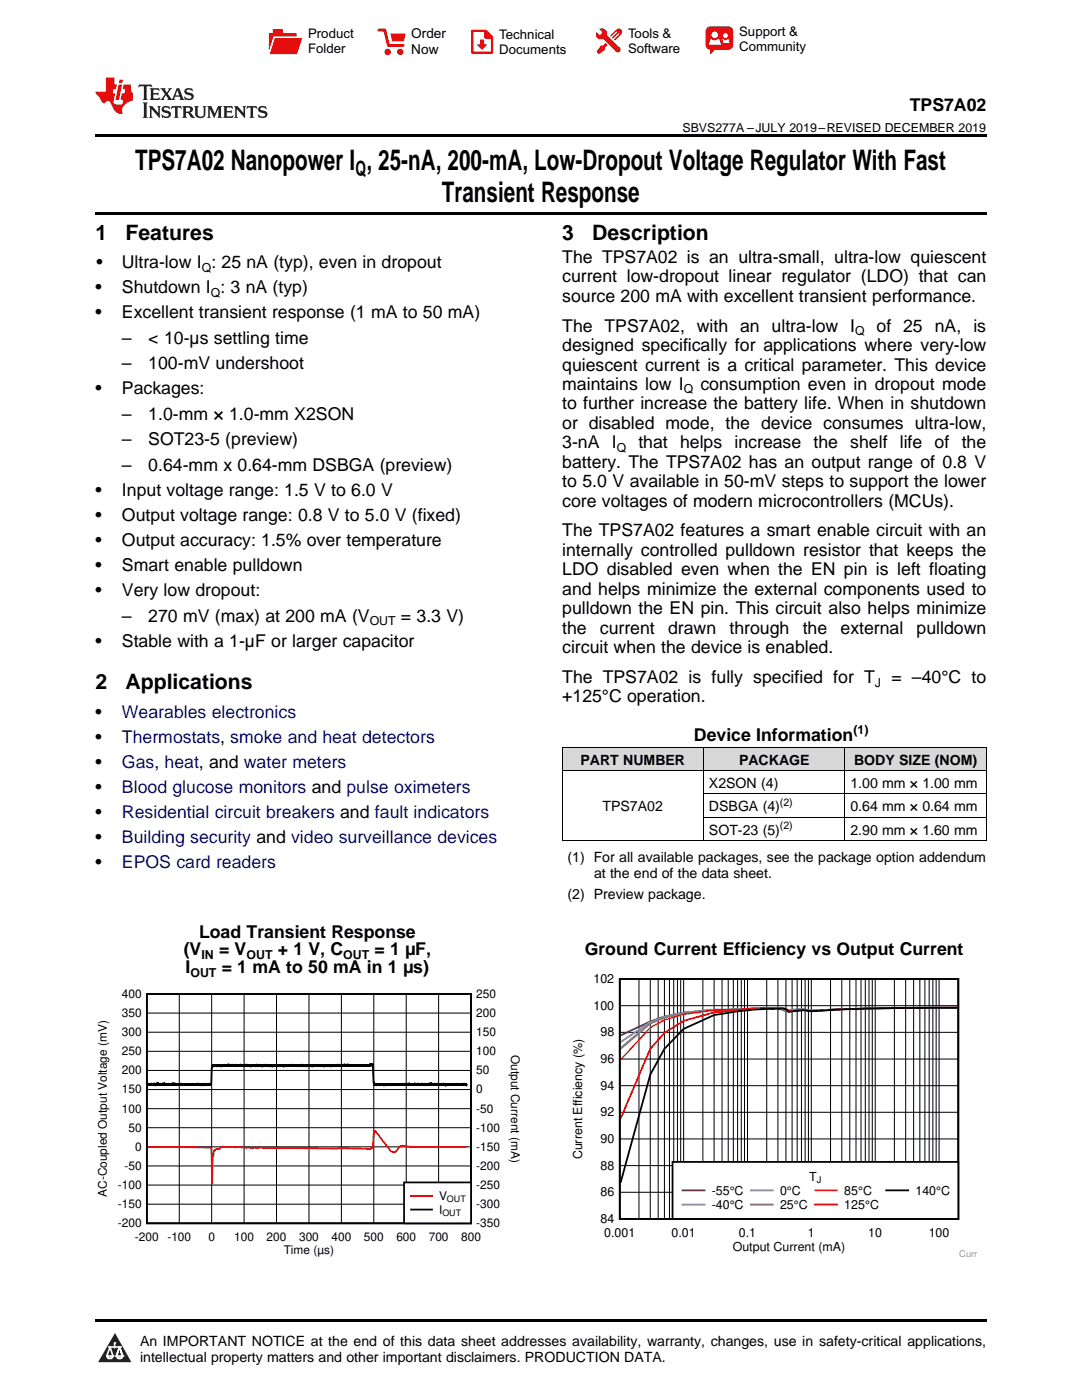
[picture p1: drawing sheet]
<svg xmlns="http://www.w3.org/2000/svg" width="216mm" height="279mm" viewBox="0 0 216 279" stroke-linecap="round" stroke-linejoin="round" font-family="sans-serif">
<defs><g id="words">
<g font-size="5.6">
<text x="27" y="33.9">TPS7A02 Nanopower I , 25-nA, 200-mA, Low-Dropout Voltage Regulator With Fast</text>
<text x="88.2" y="40.3">Transient Response</text>
</g>
<g font-size="4.2">
<text x="70.9" y="35">Q</text>
<text x="19" y="47.8">1</text>
<text x="25" y="47.8">Features</text>
<text x="112.2" y="47.8">3</text>
<text x="118.2" y="47.8">Description</text>
<text x="19" y="137.5">2</text>
<text x="25" y="137.5">Applications</text>
</g>
<g font-size="3.5">
<text x="181.5" y="22.2">TPS7A02</text>
<text x="19.2" y="53.5">•</text>
<text x="24.3" y="53.5">Ultra-low I : 25 nA (typ), even in dropout</text>
<text x="112.2" y="52.5">The TPS7A02 is an ultra-small, ultra-low quiescent</text>
<text x="19" y="58.5">•</text>
<text x="24.3" y="58.5">Shutdown I : 3 nA (typ)</text>
<text x="112.2" y="56.3">current low-dropout linear regulator (LDO) that can</text>
<text x="19" y="63.5">•</text>
<text x="24.3" y="63.5">Excellent transient response (1 mA to 50 mA)</text>
<text x="112.2" y="60.2">source 200 mA with excellent transient performance.</text>
<text x="24.3" y="68.6">–</text>
<text x="29.6" y="68.6">&lt; 10-µs settling time</text>
<text x="112.2" y="66.2">The TPS7A02, with an ultra-low I</text>
<text x="112.2" y="70.1">designed specifically for applications where very-low</text>
<text x="174.9" y="66.2">of 25 nA, is</text>
<text x="24.3" y="73.7">–</text>
<text x="29.6" y="73.7">100-mV undershoot</text>
<text x="112.2" y="73.9">quiescent current is a critical parameter. This device</text>
<text x="112.2" y="77.8">maintains low I</text>
<text x="139.8" y="77.8">consumption even in dropout mode</text>
<text x="19" y="78.7">•</text>
<text x="24.3" y="78.7">Packages:</text>
<text x="24.3" y="83.8">–</text>
<text x="29.6" y="83.8">1.0-mm × 1.0-mm X2SON</text>
<text x="112.2" y="81.7">to further increase the battery life. When in shutdown</text>
<text x="24.3" y="88.9">–</text>
<text x="29.6" y="88.9">SOT23-5 (preview)</text>
<text x="112.2" y="85.6">or disabled mode, the device consumes ultra-low,</text>
<text x="112.2" y="89.5">3-nA I</text>
<text x="127.4" y="89.5">that helps increase the shelf life of the</text>
<text x="24.3" y="93.9">–</text>
<text x="29.6" y="93.9">0.64-mm x 0.64-mm DSBGA (preview)</text>
<text x="112.2" y="93.3">battery. The TPS7A02 has an output range of 0.8 V</text>
<text x="19" y="99">•</text>
<text x="24.3" y="99">Input voltage range: 1.5 V to 6.0 V</text>
<text x="112.2" y="97.2">to 5.0 V available in 50-mV steps to support the lower</text>
<text x="112.2" y="101.1">core voltages of modern microcontrollers (MCUs).</text>
<text x="19" y="104">•</text>
<text x="24.3" y="104">Output voltage range: 0.8 V to 5.0 V (fixed)</text>
<text x="112.2" y="107.1">The TPS7A02 features a smart enable circuit with an</text>
<text x="19" y="109">•</text>
<text x="19" y="114">•</text>
<text x="24.3" y="109">Output accuracy: 1.5% over temperature</text>
<text x="24.3" y="114">Smart enable pulldown</text>
<text x="112.2" y="110.9">internally controlled pulldown resistor that keeps the</text>
<text x="19" y="119">•</text>
<text x="24.3" y="119">Very low dropout:</text>
<text x="112.2" y="114.8">LDO disabled even when the EN pin is left floating</text>
<text x="112.2" y="118.7">and helps minimize the external components used to</text>
<text x="24.3" y="124.1">–</text>
<text x="29.6" y="124.1">270 mV (max) at 200 mA (V</text>
<text x="80" y="124.1">= 3.3 V)</text>
<text x="112.2" y="122.6">pulldown the EN pin. This circuit also helps minimize</text>
<text x="19" y="129.1">•</text>
<text x="24.3" y="129.1">Stable with a 1-µF or larger capacitor</text>
<text x="112.2" y="126.5">the</text>
<text x="112.2" y="130.4">circuit when the device is enabled.</text>
<text x="119.7" y="126.5">current</text>
<text x="133.3" y="126.5">drawn</text>
<text x="145.6" y="126.5">through</text>
<text x="160.2" y="126.5">the</text>
<text x="167.7" y="126.5">external</text>
<text x="182.9" y="126.5">pulldown</text>
<text x="112.2" y="136.3">The TPS7A02 is fully specified for T</text>
<text x="177.9" y="136.3">= –40°C to</text>
<text x="19" y="143.2">•</text>
<text x="112.2" y="140.2">+125°C operation.</text>
<text x="19" y="148.2">•</text>
<text x="138.5" y="147.9">Device Information</text>
<text x="19" y="153.2">•</text>
<text x="19" y="158.3">•</text>
<text x="19" y="163.3">•</text>
<text x="19" y="168.3">•</text>
<text x="19" y="173.3">•</text>
<text x="36.7" y="190.7">(V</text>
<text x="39.7" y="187.1">Load Transient Response</text>
<text x="43.7" y="190.7">= V</text>
<text x="55.4" y="190.7">+ 1 V, C</text>
<text x="74.7" y="190.7">= 1 µF,</text>
<text x="116.7" y="190.7">Ground Current Efficiency vs Output Current</text>
<text x="37" y="194.2">I</text>
<text x="44.2" y="194.2">= 1 mA to 50 mA in 1 µs)</text>
</g>
<g font-size="3.5" fill="#0000c8">
<text x="24.3" y="143.2">Wearables electronics</text>
<text x="24.3" y="148.2">Thermostats, smoke and heat detectors</text>
<text x="24.3" y="153.2">Gas, heat, and water meters</text>
<text x="24.3" y="158.3">Blood glucose monitors and pulse oximeters</text>
<text x="24.3" y="163.3">Residential circuit breakers and fault indicators</text>
<text x="24.3" y="168.3">Building security and video surveillance devices</text>
<text x="24.3" y="173.3">EPOS card readers</text>
</g>
<g font-size="2.8">
<text x="115.8" y="152.6">PART NUMBER</text>
<text x="147.5" y="152.6">PACKAGE</text>
<text x="170.4" y="152.6">BODY SIZE (NOM)</text>
<text x="120.2" y="161.9">TPS7A02</text>
<text x="141.5" y="157.2">X2SON (4)</text>
<text x="141.5" y="161.9">DSBGA (4)</text>
<text x="169.7" y="157.2">1.00 mm × 1.00 mm</text>
<text x="169.7" y="161.9">0.64 mm × 0.64 mm</text>
<text x="141.5" y="166.5">SOT-23 (5)</text>
<text x="169.7" y="166.5">2.90 mm × 1.60 mm</text>
<text x="113.2" y="172">(1) For all available packages, see the package option addendum</text>
<text x="113.2" y="179.5">(2) Preview package.</text>
<text x="118.5" y="175.2">at the end of the data sheet.</text>
<text x="27.9" y="268.6">An IMPORTANT NOTICE at the end of this data sheet addresses availability, warranty, changes, use in safety-critical applications,</text>
<text x="27.9" y="271.8">intellectual property matters and other important disclaimers. PRODUCTION DATA.</text>
</g>
<g font-size="2.7">
<text x="82.1" y="7.7">Order</text>
<text x="82.1" y="10.7">Now</text>
</g>
<g font-size="2.6">
<text x="61.5" y="7.6">Product</text>
<text x="61.5" y="10.6">Folder</text>
<text x="99.6" y="7.8">Technical</text>
<text x="99.6" y="10.8">Documents</text>
<text x="125.3" y="7.6">Tools &amp;</text>
<text x="125.3" y="10.6">Software</text>
<text x="147.5" y="7.2">Support &amp;</text>
<text x="147.5" y="10.2">Community</text>
</g>
<g font-size="2.5">
<text x="136.2" y="26.3">SBVS277A –JULY 2019–REVISED DECEMBER 2019</text>
<text x="40.3" y="54.2">Q</text>
<text x="42.1" y="59.2">Q</text>
<text x="170.6" y="66.9">Q</text>
<text x="136.4" y="78.5">Q</text>
<text x="123" y="90.2">Q</text>
<text x="73.8" y="124.8">OUT</text>
<text x="174.6" y="137">J</text>
<text x="170.3" y="146.5">(1)</text>
<text x="40.2" y="191.4">IN</text>
<text x="49.2" y="191.4">OUT</text>
<text x="68.5" y="191.4">OUT</text>
<text x="38" y="194.9">OUT</text>
<text x="118.4" y="196.2">102</text>
<text x="118.4" y="201.5">100</text>
<text x="119.8" y="206.8">98</text>
<text x="119.8" y="212.2">96</text>
<text x="119.8" y="217.5">94</text>
<text x="119.8" y="222.8">92</text>
<text x="116.1" y="231.4" transform="rotate(-90 116.1 231.4)">Current Efficiency (%)</text>
<text x="119.8" y="233.4">88</text>
<text x="119.8" y="228.1">90</text>
<text x="119.8" y="238.8">86</text>
<text x="142" y="238.4">-55°C</text>
<text x="155.7" y="238.4">0°C</text>
<text x="161.5" y="235.6">T</text>
<text x="168.5" y="238.4">85°C</text>
<text x="182.7" y="238.4">140°C</text>
<text x="119.8" y="244.1">84</text>
<text x="142" y="241.3">-40°C</text>
<text x="155.7" y="241.3">25°C</text>
<text x="168.5" y="241.3">125°C</text>
<text x="120.6" y="246.9">0.001</text>
<text x="134" y="246.9">0.01</text>
<text x="146.2" y="249.8">Output Current (mA)</text>
<text x="147.4" y="246.9">0.1</text>
<text x="161.2" y="246.9">1</text>
<text x="173.3" y="246.9">10</text>
<text x="185.3" y="246.9">100</text>
</g>
<g font-size="2.4">
<text x="24.3" y="203">350</text>
<text x="24.3" y="199.1">400</text>
<text x="95" y="203">200</text>
<text x="95" y="199.1">250</text>
<text x="24.3" y="206.8">300</text>
<text x="95" y="206.8">150</text>
<text x="24.3" y="214.4">200</text>
<text x="24.3" y="210.6">250</text>
<text x="95" y="214.4">50</text>
<text x="95" y="210.6">100</text>
<text x="102" y="210.5" transform="rotate(90 102 210.5)">Output Current (mA)</text>
<text x="24.3" y="218.2">150</text>
<text x="95" y="218.2">0</text>
<text x="24.3" y="222">100</text>
<text x="25.6" y="225.8">50</text>
<text x="95" y="222">-50</text>
<text x="95" y="225.8">-100</text>
<text x="24.8" y="233.5">-50</text>
<text x="26.9" y="229.7">0</text>
<text x="95" y="229.7">-150</text>
<text x="95" y="233.5">-200</text>
<text x="21.3" y="238.8" transform="rotate(-90 21.3 238.8)">AC-Coupled Output Voltage (mV)</text>
<text x="23.5" y="237.3">-100</text>
<text x="87.6" y="239.5">V</text>
<text x="95" y="237.3">-250</text>
<text x="23.5" y="244.9">-200</text>
<text x="23.5" y="241.1">-150</text>
<text x="87.6" y="242.2">I</text>
<text x="95" y="244.9">-350</text>
<text x="95" y="241.1">-300</text>
<text x="26.9" y="247.6">-200</text>
<text x="33.4" y="247.6">-100</text>
<text x="41.6" y="247.6">0</text>
<text x="46.7" y="247.6">100</text>
<text x="53.2" y="247.6">200</text>
<text x="56.6" y="250.3">Time (µs)</text>
<text x="59.7" y="247.6">300</text>
<text x="66.1" y="247.6">400</text>
<text x="72.6" y="247.6">500</text>
<text x="79.1" y="247.6">600</text>
<text x="85.6" y="247.6">700</text>
<text x="92" y="247.6">800</text>
</g>
<g font-size="2.1">
<text x="155.6" y="160.8">(2)</text>
<text x="155.6" y="165.4">(2)</text>
</g>
<text font-size="1.9" x="163" y="236">J</text>
<text font-size="1.9" fill="#999" x="191.4" y="250.8">Curr</text>
<g font-size="1.8">
<text x="89.2" y="239.9">OUT</text>
<text x="88.3" y="242.6">OUT</text>
</g>
</g></defs>
<g fill="#d8d8d8">
<path d="M112.2 149.2h28.2v4.6h-28.2z"/>
<path d="M140.4 149.2h28.2v4.6h-28.2z"/>
<path d="M168.6 149.2h28.2v4.6h-28.2z"/>
</g>
<path d="M22.9 266l3.3 5.9h-6.6z" fill-rule="evenodd" fill="#231f20"/>
<path d="M21.3 270.6h1.2l-.3 .5h-.3a.53 .53 0 0 1-.6-.5z" fill-rule="evenodd" fill="#fff"/>
<path d="M21.3 270.6h1.2l-.3 .5h-.3a.53 .53 0 0 1-.6-.5z" fill="none" stroke="#231f20" stroke-width=".33"/>
<path d="M21.3 270.6l1.2 .1-.3 .4h-.5z" fill="none" stroke="#fff" stroke-width=".33"/>
<path d="M22.9 268.9h.1" fill="none" stroke="#fff" stroke-width=".33"/>
<path d="M22.9 268v.9z" fill="#fff"/>
<path d="M22.9 268v.9z" fill="none" stroke="#fff" stroke-width=".33"/>
<circle cx="22.9" cy="268" r=".16" fill="#fff"/>
<path d="M21.8 268.8h.1" fill="none" stroke="#fff" stroke-width=".33"/>
<path d="M21.8 268.8h2.2z" fill="#fff"/>
<path d="M21.8 268.8h2.2z" fill="none" stroke="#fff" stroke-width=".33"/>
<circle cx="24" cy="268.8" r=".16" fill="#fff"/>
<path d="M23.2 270.6h.1" fill="none" stroke="#fff" stroke-width=".33"/>
<path d="M23.8 268.8l-.6 1.8z" fill-rule="evenodd" fill="#fff"/>
<path d="M23.8 268.8l-.6 1.8z" fill="none" stroke="#fff" stroke-width=".33"/>
<path d="M23.8 268.8l.7 1.8z" fill-rule="evenodd" fill="#fff"/>
<path d="M23.8 268.8l.7 1.8z" fill="none" stroke="#fff" stroke-width=".33"/>
<path d="M24.4 270.6h.1" fill="none" stroke="#fff" stroke-width=".33"/>
<circle cx="21.3" cy="270.6" r=".16" fill="#fff"/>
<path d="M22 268.8l-.7 1.8z" fill="#fff"/>
<path d="M22 268.8l-.7 1.8z" fill="none" stroke="#fff" stroke-width=".33"/>
<path d="M22 268.8l.5 1.8z" fill="#fff"/>
<path d="M22 268.8l.5 1.8z" fill="none" stroke="#fff" stroke-width=".33"/>
<circle cx="22.5" cy="270.6" r=".16" fill="#fff"/>
<path d="M23.3 270.6h1.2a.63 .63 0 0 1-.6 .5 .63 .63 0 0 1-.6-.5z" fill-rule="evenodd" fill="#fff"/>
<path d="M23.3 270.6h1.2a.63 .63 0 0 1-.6 .5 .63 .63 0 0 1-.6-.5z" fill="none" stroke="#231f20" stroke-width=".33"/>
<path d="M23.3 270.6h1.2l-.4 .5h-.5z" fill="none" stroke="#fff" stroke-width=".33"/>
<path d="M23.2 270.6h.1" fill="none" stroke="#fff" stroke-width=".33"/>
<circle cx="24.5" cy="270.6" r=".16" fill="#fff"/>
<path d="M19 263.2h177.8v.5h-177.8z" fill="#000"/>
<path d="M29.3 198.4h64.7v45.7h-64.7zM29.5 216.4v.2v-.3v.2l.1-.2 .1 .2v-.2l.1 .3 .1-.3 .1 .2v-.2l.1 .2v-.3l.1 .2v-.1v.2l.1-.2 .1 .2v-.2l.1 .2 .1-.2 .1 .2 .1-.2v.2v-.3l.1 .4 .2-.4 .1 .3v-.3l.1 .3v-.3l.1 .3v-.3v.3l.1-.3 .1 .2v-.2l.2 .3 .1-.2 .1 .2 .1-.2v.2l.1-.2 .1 .2v-.2l.1 .2v-.2v.2l.1-.2 .1 .2v-.3v.3l.1-.2v.2l.1-.3v.2v-.2l.1 .3v-.2l.2 .2 .1-.2 .1 .2 .1-.2v.2l.1-.2 .1 .2v-.2l.2 .2v-.1v.2v-.3l.1 .2 .1-.2v.2l.1-.2 .1 .2v-.2v.2l.1-.3v.4l.1-.3 .1 .1v-.2v.3v-.3l.1 .2 .1-.2 .1 .3v-.3l.1 .3v-.3l.1 .3 .1-.2 .2 .3 .1-.3v.2l.1-.2v.2l.1-.2 .2 .2v-.2l.1 .2v-.2v.2v-.3l.1 .4 .1-.3 .2 .2v-.2l.1 .2v-.2v.2l.2-.1v.2l.1-.3v.3v-.2l.1 .1v-.1v.1v-.1l.1 .1 .2-.2v.2v-.2l.1 .2 .1-.1v.1l.1-.2 .2 .2v-.2v.2l.1-.1 .1 .2v-.3l.2 .3v-.3v.2l.1-.2v.2l.1-.2v.2l.2-.2v.1l.2-.1v.3l.1-.3v.3l.1-.3 .2 .2v-.2l.1 .2v-.2l.1 .2 .1-.2 .1 .2v-.2v.2l.1-.2v.1l.2-.1v.1v-.1l.2 .3 .1-.2v.1l.1-.2v.3v-.3l.1 .2 .1-.2v.2l.1-.2v.2v-.2l.2 .2v-.2l.1 .3 .2-.3 .1 .2 .1-.2v.2l.2-.2v.2l.1-.2 .1 .2v-.2v.2l.1-.2 .1 .2v-.2v.3l.1-.3v.2l.1-.2 .1 .2v-.2l.1 .2 .2-3.5 .2-.4v.2l.2-.2v.2l.1-.2 .1 .2 .1-.2 .3 .2v-.2v.2l.1-.3v.2l.1-.1 .1 .1 .1-.2 .1 .3v-.2v.1l.1-.2v.3l.2-.2v.3v-.2h.1v-.1l.1 .2v-.3l.1 .3 .1-.2v.2l.1-.2 .1 .1v-.2l.2 .2 .1-.2v.3l.1-.3 .1 .2v-.2l.1 .3 .1-.4 .1 .3v-.3l.1 .3v-.3v.3l.1-.2 .3 .2 .1-.1v.1l.1-.2v.2l.1-.2 .1 .2v-.2l.2 .3 .1-.3v.3v-.2l.1 .1 .1-.2 .1 .3 .1-.3 .1 .2v-.2l.1 .3v-.2v.2l.3-.3v.2l.1-.2 .1 .3v-.3l.1 .2 .1-.3 .1 .3 .1-.1 .1 .2 .1-.2v.2l.1-.3v.2v-.1l.1 .1 .1-.2v.2v-.1l.2 .1 .1-.2 .1 .2v-.2v.2v-.2l.1 .2 .1-.2v.2l.1-.2 .1 .3v-.2l.1 .2 .1-.2 .2 .1 .1-.1v.3l.1-.3v.2l.1-.2 .1 .2v-.3l.1 .2 .1-.2v.2l.1-.2 .3 .3v-.2v.2l.1-.3 .1 .3 .1-.3v.2l.1-.2 .1 .2 .1-.2v.3v-.3l.2 .2v-.2l.1 .3 .1-.3v.2l.1-.1 .1 .2 .1-.2v.2l.2-.2 .1 .2v-.3l.1 .3 .2-.3 .1 .3 .1-.3v.3l.1-.3v.3l.1-.2 .1 .2v-.3l.2 .3v-.2l.1 .2 .2-.2v.2v-.3l.2 .3v-.3v.3l.1-.3v.3v-.2l.2 .2v-.2l.1 .2 .1-.2 .1 .2v-.3l.1 .2 .1-.2v.2l.1-.2v.2l.2-.2v.3l.2-.3 .1 .3v-.3l.2 .2v-.2v.3l.1-.2v.2l.1-.3v.3v-.2l.1 .2v-.2v.1l.1-.2 .2 .2 .1-.2 .1 .2 .2-.1v.3v-.3v.2l.1-.2 .1 .2 .1-.2 .1 .1v-.1l.1 .2v-.2l.1 .2v-.2v.2l.2-.3v.2l.1-.2v.2l.2-.2v.3l.1-.3 .1 .3v-.3l.1 .3 .1-.2v.1v-.2v.2l.1-.1 .1 .2v-.2l.1 .2v-.2l.1 .2v-.3v.3v-.2l.2 .1v-.2v.3l.1-.3 .1 .3 .1-.3v.3l.1-.2v.2l.1-.3v.3l.1-.2 .2 .2v-.2l.1 .2 .1-.3 .1 .3v-.3l.2 .2 .1-.2 .2 .3 .2-.2 .2 .2 .2-.2v.2l.1-.2 .1 .2v-.2v.2l.2-.3v.2v-.2l.1 .2v-.1l.1 .2 .1-.2 .1 .2 .1-.2v.2l.1-.2v.2l.2-.2v.2l.1-.3 .2 .4v-.3v.1l.2-.1v.2l.1-.3 .2 .3 .1-.3 .2 .2v-.2l.1 .3 .1-.3 .2 .3v-.3l.1 .3v-.3l.1 .3v-.2l.1 .2 .1-.2v.1l.1-.1v.2l.2-.3v.2l.1-.2 .1 .2v-.2l.1 .3v-.3v.3l.1-.2 .1 .2v-.2l.1 .2 .1-.3v.2l.1-.1v.2v-.2l.1 .1 .1-.1v.2l.1-.2v.2l.1-.2 .1 .1v-.1l.2 .1v-.2l.1 .3v-.2v.2l.1-.3 .1 .4 .1-.3v.2l.1-.2v.1v-.2l.1 .2 .1-.2 .1 .2v-.2l.1 .1v-.1l.2 .3v-.3l.1 .2v-.1l.1 .2v-.3v.2l.1-.2 .2 .2v-.2v.3l.1-.3v.3l.1-.2 .2 .2v-.3l.1 .3v-.3l.1 .2 .1-.1v.2l.1-.2v.2v-.3l.1 .3v-.3l.1 .2 .1-.2v.2l.1-.2v.2l.1-.2v.2v-.3l.1 .3v-.2l.1 .2v-.2l.2 .2 .1-.2v.3v-.3l.1 .2v-.2l.2 .2v-.2v.2l.1-.3 .1 .3 .1-.2v.3v-.3l.1 .3v-.3l.1 .2 .1-.1v.2v-.3l.3 .3v-.3v.2l.2-.1 .1 .2v-.2v.1l.1-.2 .1 .2v-.2l.1 .3 .2-.2v.2l.1-.3 .1 .2 .2-.2v.2l.1-.2 .1 .2v-.2v.3v-.2l.1 .1 .1-.2v.3l.1-.3v.3l.1-.3 .1 .2 .1-.2 .1 .3v-.2v.1l.1-.2v.2l.1-.1v.2l.1-.3v.3v-.2l.2 .2 .1-.3v.3v-.3l.1 .2 .1-.2v.2l.1-.1 .1 .1 .1-.2v.2v-.2v.1h.2v.2v-.3l.1 .3v-.5l.1 .3 .2-.2v.3v-.3l.1 .2v-.2l.2 3.5 .2 .6 .1-.2 .2 .2v-.2l.1 .3 .1-.2v.2l.1-.3v.3l.1-.2v.1l.2-.2v.3l.1-.3v.3v-.3l.1 .3v-.3v.3v-.2l.1 .1 .1-.1 .1 .2 .1-.3v.2l.1-.2 .1 .2v-.2l.1 .3v-.3v.3l.1-.2 .1 .2 .1-.2v.2l.1-.2 .1 .2 .1-.2v.2l.1-.3v.3l.1-.3v.2v-.2v.2l.1-.2 .2 .2v-.2v.2l.2-.2v.2v-.2l.1 .3 .1-.3 .1 .3v-.2l.1 .2 .1-.3 .2 .2v-.2l.1 .2v-.2l.1 .2 .1-.2v.3l.1-.2 .1 .2 .1-.3v.3v-.3l.2 .3v-.3v.2l.1-.2v.2l.2-.2 .1 .2v-.2v.3v-.3l.2 .2 .1-.1v.1v-.2v.2l.1-.1v.1l.1-.3v.3v-.2l.1 .2 .1-.2 .2 .2v-.2v.2l.2-.2 .1 .2 .1-.2 .1 .3 .1-.4 .1 .3 .2-.2 .1 .1v-.2v.2l.1-.2 .1 .2 .1-.1v.3l.1-.3v.2l.1-.1v.1l.1-.2 .1 .2 .1-.2 .1 .3 .1-.3 .1 .2v-.2l.2 .2v-.2v.2l.1-.2v.2l.1-.2v.2l.2-.2v.3l.1-.3 .1 .2v-.3l.2 .3v-.2v.2l.2-.1v.1v-.1v.2v-.2v.2l.1-.3 .1 .2 .1-.3 .1 .3 .1-.1v.1l.1-.2v.2l.1-.2v.2l.1-.2 .1 .3 .1-.3v.3l.1-.2v.1l.1-.2 .1 .2 .1-.2v.3l.1-.3 .2 .2v-.2v.2l.2-.3 .1 .2v-.2v.2l.2-.1v.1v-.2v.3v-.3l.2 .3v-.2l.1 .2v-.2v.2l.1-.2v.2l.1-.2 .1 .2 .1-.3v.3v-.2l.2 .2v-.2l.1 .2 .1-.2 .1 .3v-.3l.2 .2 .2-.2v.3l.1-.3 .1 .2v-.1l.1 .1 .1-.2v.2v-.2l.2 .3 .2-.3v.2v-.2l.1 .3v-.4v.3l.2-.2 .1 .3 .1-.2v.3v-.3l.1 .2 .1-.2v.1v-.2v.2l.1-.2v.3l.1-.3 .1 .2 .1-.2 .2 .3 .1-.2v.1v-.1l.1 .2 .1-.2v.1v-.2l.2 .3v-.3l.1 .2 .1-.2v.2l.1-.2 .1 .2v-.2v.2l.1-.2 .1 .2v-.2v.2l.1-.2 .1 .2v-.2v.1l.1-.1 .1 .3v-.3l.1 .2 .1-.2 .1 .2v-.2l.2 .2 .1-.2v.2l.1-.2 .1 .2 .1-.2v.2l.1-.2v.3l.1-.4v.4l.1-.3 .1 .3v-.4v.3l.1-.2 .1 .2v-.2l.1 .2v-.2l.1 .3 .1-.2v.2v-.2" fill="none" stroke="#000" stroke-width=".35"/>
<g fill="none" stroke="#000" stroke-width=".2">
<path d="M35.8 198.4v45.7M42.2 198.4v45.7M48.7 198.4v45.7M55.2 198.4v45.7M61.7 198.4v45.7M68.1 198.4v45.7M74.6 198.4v45.7M81.1 198.4v45.7M87.5 198.4v45.7M29.3 217.4h64.7M29.3 213.6h64.7M29.3 209.8h64.7"/>
<path d="M29.3 206h64.7M29.3 202.2h64.7M29.3 236.5h64.7M29.3 232.7h64.7M29.3 228.9h64.7M29.3 225.1h64.7M29.3 221.3h64.7M29.3 240.3h64.7"/>
</g>
<path d="M29.5 228.9l12.7 .1 .1 7.2 .2-5.8 .1 .3 .1-1.1 .1 .1 .3-.4h.6l.6-.5 5.9 .3h18.6l5.1 .2 .1-.2h.4l.2-2.9 .1-.5h.2l3.2 4.1 .7 .1 1-1.1 .6-.1 1.4 .2h11.3" fill="none" stroke="#f00" stroke-width=".35"/>
<path d="M80.6 236h13.4v8.1h-13.4z" fill-rule="evenodd" fill="#fff"/>
<path d="M80.6 236h13.4v8.1h-13.4zM82 241.4h4.2" fill="none" stroke="#000" stroke-width=".35"/>
<path d="M82 238.7h4.2" fill="none" stroke="#f00" stroke-width=".35"/>
<path d="M123.7 195.4h67.5v47.9h-67.5zM191 201.1a495.4 495.4 0 0 0-29.1 .7 9.8 9.8 0 0 0-4.1 .1h-.4a1.6 1.6 0 0 0-2-.5l-5.2 .1-7.7 1.1-6.1 2.7-3.8 4-2.9 5.2-5.9 21.5" fill="none" stroke="#000" stroke-width=".36"/>
<g fill="none" stroke="#000" stroke-width=".2">
<path d="M127.5 195.4v47.9M129.7 195.4v47.9M131.3 195.4v47.9M132.6 195.4v47.9M133.6 195.4v47.9M134.4 195.4v47.9M135.2 195.4v47.9M135.8 195.4v47.9M136.4 195.4v47.9M140.2 195.4v47.9M142.5 195.4v47.9M144.1 195.4v47.9"/>
<path d="M145.3 195.4v47.9M146.3 195.4v47.9M147.2 195.4v47.9M147.9 195.4v47.9M148.6 195.4v47.9M149.2 195.4v47.9M153 195.4v47.9M155.2 195.4v47.9M156.8 195.4v47.9M158.1 195.4v47.9M159.1 195.4v47.9M159.9 195.4v47.9"/>
<path d="M160.7 195.4v47.9M161.3 195.4v47.9M161.9 195.4v47.9M165.7 195.4v47.9M168 195.4v47.9M169.6 195.4v47.9M170.8 195.4v47.9M171.8 195.4v47.9M172.7 195.4v47.9M173.4 195.4v47.9M174.1 195.4v47.9M174.6 195.4v47.9"/>
<path d="M178.5 195.4v47.9M180.7 195.4v47.9M182.3 195.4v47.9M183.5 195.4v47.9M184.6 195.4v47.9M185.4 195.4v47.9M186.1 195.4v47.9M186.8 195.4v47.9M187.4 195.4v47.9M123.7 216.7h67.5M123.7 211.4h67.5M123.7 206h67.5"/>
<path d="M123.7 200.7h67.5M123.7 237.9h67.5M123.7 232.6h67.5M123.7 227.3h67.5M123.7 222h67.5"/>
</g>
<path d="M191 201.1a645.3 645.3 0 0 0-29.1 .6l-1.6-.3-2.4 .1a5.2 5.2 0 0 1-2.5-.2l-3-.1-6.1 .3a58.6 58.6 0 0 0-13.7 1.4l-2.9 1-5.9 2.7" fill="none" stroke="#800080" stroke-width=".36"/>
<path d="M191 201.1a662 662 0 0 0-29.1 .6l-1.6-.3-2.5 .2a4 4 0 0 1-2.4-.3l-4.4-.1-4.7 .2a58.3 58.3 0 0 0-13.7 1.5l-2.9 1.1-5.9 4" fill="none" stroke="#36f" stroke-width=".36"/>
<path d="M191 201.1a575.9 575.9 0 0 0-29.1 .6l-1.6-.3-2.5 .2a2.72 2.72 0 0 1-2.2-.3l-3.2-.1-6.1 .3a51.7 51.7 0 0 0-13.7 1.5l-2.9 1.1-5.9 5" fill="none" stroke="#3cc" stroke-width=".36"/>
<path d="M191 201.1a584.7 584.7 0 0 0-29.1 .6l-1.6-.2-2.2 .1a2.44 2.44 0 0 1-2.2-.3l-3.5-.1-6.1 .3a52.1 52.1 0 0 0-13.7 1.6l-2.9 1.2-5.9 5" fill="none" stroke="#9c0" stroke-width=".36"/>
<path d="M191 201.1a530.9 530.9 0 0 0-29.1 .7 12.5 12.5 0 0 0-4.1-.1h-.1a.87 .87 0 0 1-1.2-.4l-.6-.1-1.9 .1-1.6-.1-6.1 .3a42.6 42.6 0 0 0-13.7 2.1l-2.9 1.5-5.9 6.4" fill="none" stroke="#f90" stroke-width=".36"/>
<path d="M191 201.1a520.2 520.2 0 0 0-29.1 .7l-1.6-.2-2.4 .2a.7 .7 0 0 1-.9-.4h-.3a6.7 6.7 0 0 0-2.9 0 38.3 38.3 0 0 0-7.5 .3l-3.8 .3-6.1 1.7-3.8 2.4-2.9 3.2-5.9 13.9" fill="none" stroke="#f00" stroke-width=".36"/>
<path d="M134.2 231.9h57v11.4h-57z" fill-rule="evenodd" fill="#fff"/>
<path d="M134.2 231.9h57v11.4h-57zM176.8 237.6h4.4" fill="none" stroke="#000" stroke-width=".36"/>
<path d="M136.2 237.6h4.4" fill="none" stroke="#800080" stroke-width=".36"/>
<path d="M136.2 240.4h4.4" fill="none" stroke="#36f" stroke-width=".36"/>
<path d="M149.8 237.6h4.4" fill="none" stroke="#3cc" stroke-width=".36"/>
<path d="M149.8 240.4h4.4" fill="none" stroke="#9c0" stroke-width=".36"/>
<path d="M162.6 237.6h4.4" fill="none" stroke="#f90" stroke-width=".36"/>
<path d="M162.6 240.4h4.4" fill="none" stroke="#f00" stroke-width=".36"/>
<path d="M112.2 153.8h84.6M112.2 149.1h84.6M112.2 149.2v18.6M140.4 149.2v18.6M140.4 158.5h56.4M168.6 149.2v18.6M196.8 149.2v18.6M112.2 167.8h84.6M140.4 163.1h56.4" fill="none" stroke="#000" stroke-width=".2"/>
<path d="M19 26.8h177.8v.6h-177.8zM19 42.3h177.8v.5h-177.8zM112.2 167.8h.1zM168.5 167.8h.1zM196.7 167.8h.1z" fill="#000"/>
<path d="M27.7 16.9l-.1 .6 .6-.3h.5v.2v2.2l-.2 .4h1l-.2-.4v-2.2v-.2h.5l.6 .3-.2-.6zM29.9 17.6l.2 .4v1.6l-.2 .4h1.9l.1-.6a1.09 1.09 0 0 1-1.3 .1v-.6h.6l.4 .2v-.7l-.2 .2h-.8v-.6l.2-.1a1.01 1.01 0 0 1 1 .3l-.1-.6zM32 17.6l.9 1.2-1 1.2h.9l-.2-.3 .5-.7 .5 .7-.3 .3h1.7l-.2-.3 .1-.4h1l.1 .4-.2 .3h1l-.3-.4-.7-2h-.5l-1 2.2-.8-1.1 .9-1.1h-.9l.2 .2-.4 .7-.4-.7 .2-.2zM35.4 18l.4 1h-.8zM37 17.7a.66 .66 0 0 0-.2 .8 .66 .66 0 0 0 .6 .4l.7 .2 .1 .2a.8 .8 0 0 1-.7 .4 .8 .8 0 0 1-.7-.5l.1 .8 .2-.2a.94 .94 0 0 0 1.1 .1 .94 .94 0 0 0 .4-.9 1.48 1.48 0 0 0-1.3-.6v-.4a1.1 1.1 0 0 1 1.2 .2l-.2-.6-.2 .1-.5-.1zM28.5 20.4l.2 .4v2.3l-.2 .4h1l-.2-.4v-2.3l.2-.4zM29.7 21.2l.2 .4v1.5l-.2 .4h.8l-.3-.4 .1-1.3 1.6 1.8v-2l.2-.4h-.7l.2 .2v1.1l-1.2-1.3zM32.5 21.3a.66 .66 0 0 0-.2 .8 .66 .66 0 0 0 .6 .4l.6 .2 .2 .2a.8 .8 0 0 1-.8 .4 .8 .8 0 0 1-.7-.5l.2 .7 .2-.1a.94 .94 0 0 0 1 .1 .94 .94 0 0 0 .5-1 1.47 1.47 0 0 0-1.3-.6l-.1-.3a1.1 1.1 0 0 1 1.3 .2l-.2-.6-.2 .1-.5-.2zM34.3 21.2l-.2 .6a.64 .64 0 0 1 .8-.3v1.6l-.2 .4h1l-.3-.4 .1-1.6a.66 .66 0 0 1 .8 .3l-.2-.6zM36.3 21.2l.3 .4v1.5l-.3 .4h1l-.2-.2v-.7h.5l.1 .1a.8 .8 0 0 0 1.2 .7l-1-1a.62 .62 0 0 0 .6-.5 .62 .62 0 0 0-.6-.7zM37.1 21.5h.1a.48 .48 0 0 1 .6 0 .48 .48 0 0 1 .1 .6l-.2 .1-.6 .1zM38.7 21.2l.2 .2a2.29 2.29 0 0 0 .4 2 1.05 1.05 0 0 0 1.7-.7v-1.3l.2-.2h-.8l.2 .4v1.1a.61 .61 0 0 1-.6 .6 .61 .61 0 0 1-.6-.6v-1.1l.3-.4zM41.3 21.2l.3 .4v1.5l-.3 .4h.8l-.2-.4v-1.4l.8 1.9 .9-1.9v1.4l-.2 .4h.9l-.2-.4v-1.5l.2-.4h-.8l-.7 1.5-.6-1.5zM44.5 21.2l.2 .4v1.5l-.2 .4h1.9l.2-.6a1.1 1.1 0 0 1-1.4 .2v-.7h.6l.4 .2v-.6l-.2 .1-.8 .1v-.6l.2-.1a1.02 1.02 0 0 1 1.1 .2l-.2-.5zM46.7 21.2l.2 .4v1.5l-.2 .4h.8l-.3-.4 .1-1.3 1.6 1.8v-2l.2-.4h-.7l.2 .2v1.1l-1.2-1.3zM49.3 21.2l-.1 .6a.64 .64 0 0 1 .8-.3v1.6l-.3 .4h1l-.2-.4v-1.6a.66 .66 0 0 1 .8 .3l-.1-.6zM51.7 21.3a.66 .66 0 0 0-.2 .7 .66 .66 0 0 0 .7 .5l.6 .2 .1 .2a.8 .8 0 0 1-.7 .4 .8 .8 0 0 1-.7-.5l.1 .7 .2-.1a.94 .94 0 0 0 1.1 .1 .94 .94 0 0 0 .4-1 1.48 1.48 0 0 0-1.2-.6l-.1-.3a1.1 1.1 0 0 1 1.2 .2l-.2-.6-.1 .1-.6-.2z" fill="#231f20"/>
<path d="M21.1 15.5v2.8h-2v.4l.9 .9a.96 .96 0 0 0 1 1 .59 .59 0 0 1 .5-.4 .59 .59 0 0 1 .5 .3l.4 .8a1.61 1.61 0 0 0 2.1 1.3 1.63 1.63 0 0 1 1.1-2.2l.9-.3v-1.5a1.6 1.6 0 0 1-.4-1.7h-1.4l-.2 .9h.5l-.2 .8h-.5l-.2 1v.3h.5l-.2 .9h-.7a.74 .74 0 0 1-1-.6l.3-1.6h-.5l.2-.8h.5l.1-.9h-.4v-1.4zM23.7 16.9l-.7 3h.8l.6-3zM23.8 15.9l-.1 .7h.7l.2-.7z" fill="#ee1d23"/>
<g fill="#d60000">
<path d="M54.4 5.8h2v.8h2.8v4.2h-5.5v-4.2h.7z" fill-rule="evenodd"/>
<path d="M54.7 7.5h5.6l-1 3.3h-5.6z" fill-rule="evenodd"/>
</g>
<path d="M54.6 7.4h5.8l-.1 .1h-5.5l-1.1 3.3z" fill-rule="evenodd" fill="#fff"/>
<path d="M54.6 7.4h5.8l-.1 .1h-5.5l-1.1 3.3z" fill="none" stroke="#fff" stroke-width=".2"/>
<path d="M75.6 6h1.2l.7 3.1h3" fill="none" stroke="#d60000" stroke-width=".56"/>
<g fill="#d60000">
<path d="M77.9 6.7h3.1l-.4 1.5h-2.3z" fill-rule="evenodd"/>
<circle cx="77.3" cy="10.4" r=".64"/>
<circle cx="79.9" cy="10.4" r=".64"/>
</g>
<path d="M94.2 6.2h2.7l1.3 1.2v3.1h-4z" fill="none" stroke="#d60000" stroke-width=".44"/>
<g fill="#d60000">
<path d="M95.8 7.9h.8v1h.6l-1 1.1-1-1v-.1h.6z" fill-rule="evenodd"/>
<path d="M96.6 6.2h.3l1.3 1.2v.4h-1.3l-.3-.4z" fill-rule="evenodd"/>
<path d="M119.6 5.7h.9l.6 .6 .1 .7 2.5 2.5-.8 .8-2.3-2.3-1.1-.2-.6-.6v-.8l.7 .6 .5-.4v-.2l-.4-.5z" fill-rule="evenodd"/>
<path d="M119.9 9.1h.4l.5-.5 .4 .4-.5 .5v.4l-1.2 .9-.5-.5z" fill-rule="evenodd"/>
<path d="M123 5.9a.67 .67 0 0 1 .9 0 .67 .67 0 0 1 0 .9z" fill-rule="evenodd"/>
<path d="M123 5.9l.9 .9-1.2 1.2h-.2l.1-.2 .9-.9 .1-.2h-.3l-.9 1h-.2v-.2l.9-1 .1-.2h-.3l-.9 1h-.2v-.2z" fill-rule="evenodd"/>
<circle cx="123.3" cy="9.9" r=".54"/>
</g>
<path d="M121.1 6.3l-.1 .7" fill="none" stroke="#d60000" stroke-width=".2"/>
<g fill="#d60000">
<path d="M141.1 5.5l.6-.2h3.6a.95 .95 0 0 1 1 .9v2.8a.95 .95 0 0 1-1 .9h-3.6a.95 .95 0 0 1-.9-.9v-2.8z" fill-rule="evenodd"/>
<path d="M141.7 9.9h.9l-.7 .9h-.2z" fill-rule="evenodd"/>
</g>
<g fill="#fff">
<path d="M144.3 8.6h1.3z"/>
<path d="M141.8 7.8h.3l.1 .2h.8l.2-.2h.3l.4 1.1h-2.5z" fill-rule="evenodd"/>
<path d="M144.2 7.8h.2l.2 .2h.4l.2-.2h.2l.2 .8h-1.3z" fill-rule="evenodd"/>
<circle cx="142.6" cy="6.9" r=".65"/>
<circle cx="144.8" cy="7.1" r=".48"/>
</g>
<use href="#words"/>
</svg>
